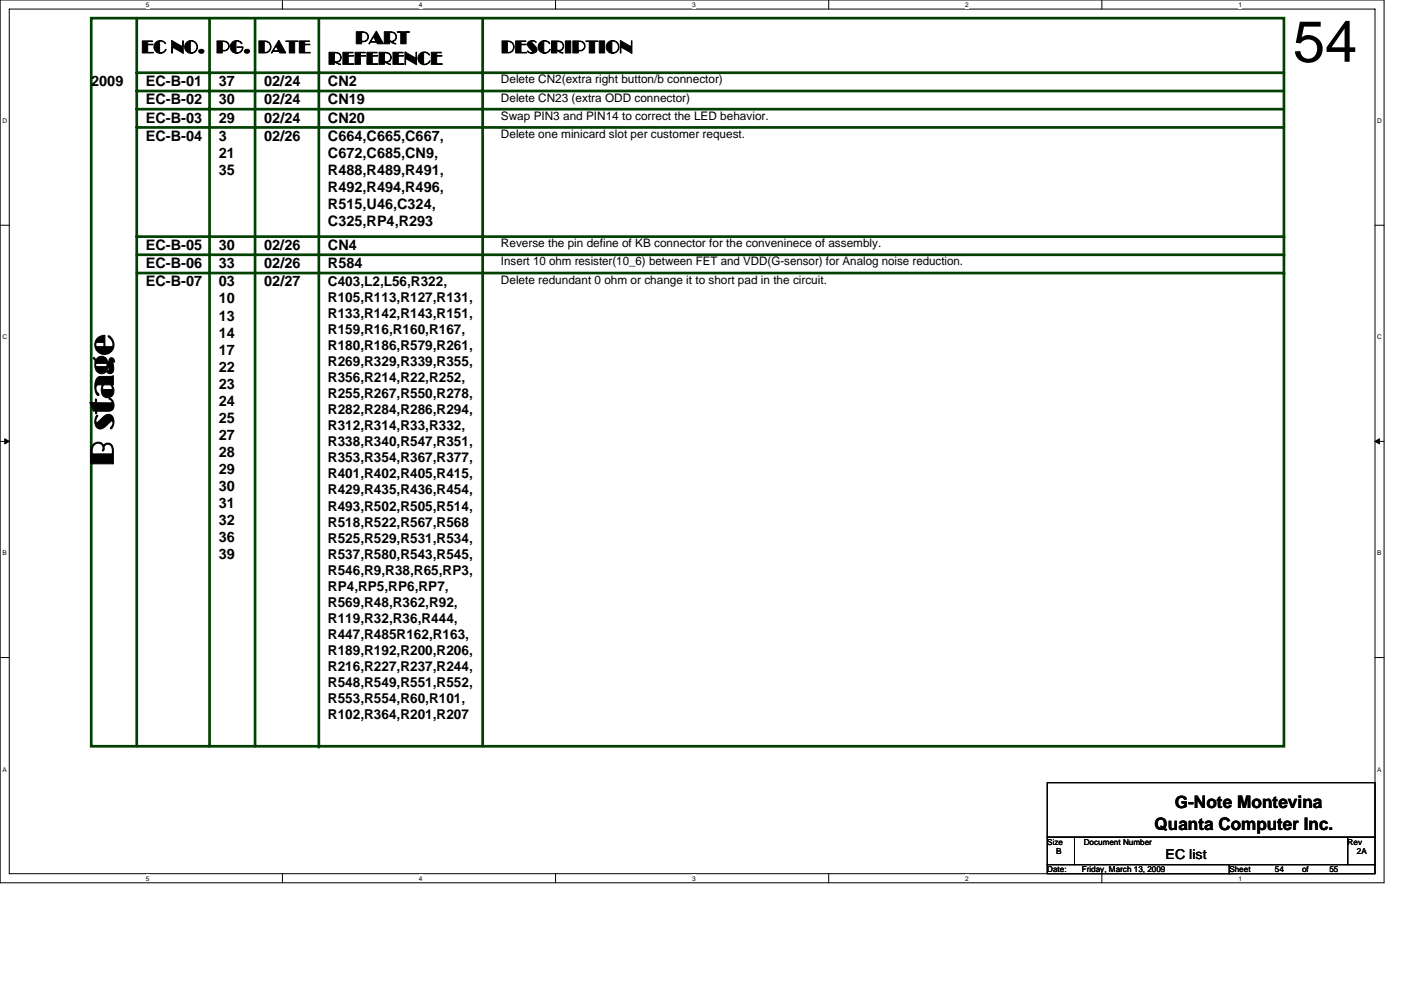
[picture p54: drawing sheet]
<svg xmlns="http://www.w3.org/2000/svg" width="297mm" height="210mm" viewBox="0 0 297 210" stroke-linecap="round" stroke-linejoin="round" font-family="sans-serif">
<defs><g id="words">
<text font-size="12.3" x="274.1" y="13.1">54</text>
<text font-size="6.8" x="24" y="98.8" transform="rotate(-90 24 98.8)">B stage</text>
<g font-size="3.9">
<text x="29.9" y="11.2">EC NO.</text>
<text x="45.8" y="11.2">PG. DATE</text>
<text x="75.3" y="9.3">PART</text>
<text x="106.2" y="11.2">DESCRIPTION</text>
<text x="69.5" y="13.7">REFERENCE</text>
</g>
<g font-size="3.7">
<text x="249.1" y="171.3">G-Note Montevina</text>
<text x="244.8" y="176.1">Quanta Computer Inc.</text>
</g>
<g font-size="3.1">
<text x="19.3" y="18.3">2009</text>
<text x="30.9" y="22.1">EC-B-02</text>
<text x="30.9" y="18.3">EC-B-01</text>
<text x="46.4" y="22.1">30</text>
<text x="46.4" y="18.3">37</text>
<text x="56" y="18.3">02/24</text>
<text x="56" y="22.1">02/24</text>
<text x="69.5" y="22.1">CN19</text>
<text x="69.5" y="18.3">CN2</text>
<text x="30.9" y="29.9">EC-B-04</text>
<text x="30.9" y="26">EC-B-03</text>
<text x="46.4" y="29.9">3</text>
<text x="46.4" y="26">29</text>
<text x="56" y="29.9">02/26</text>
<text x="56" y="26">02/24</text>
<text x="69.5" y="26">CN20</text>
<text x="69.5" y="29.9">C664,C665,C667,</text>
<text x="46.4" y="33.5">21</text>
<text x="69.5" y="33.5">C672,C685,CN9,</text>
<text x="46.4" y="37.1">35</text>
<text x="69.5" y="37.1">R488,R489,R491,</text>
<text x="69.5" y="40.7">R492,R494,R496,</text>
<text x="69.5" y="44.3">R515,U46,C324,</text>
<text x="69.5" y="48">C325,RP4,R293</text>
<text x="30.9" y="53">EC-B-05</text>
<text x="46.4" y="53">30</text>
<text x="56" y="53">02/26</text>
<text x="69.5" y="53">CN4</text>
<text x="30.9" y="56.9">EC-B-06</text>
<text x="46.4" y="56.9">33</text>
<text x="56" y="56.9">02/26</text>
<text x="69.5" y="56.9">R584</text>
<text x="30.9" y="60.7">EC-B-07</text>
<text x="46.4" y="60.7">03</text>
<text x="46.4" y="64.4">10</text>
<text x="56" y="60.7">02/27</text>
<text x="46.4" y="68">13</text>
<text x="46.4" y="71.6">14</text>
<text x="46.4" y="75.2">17</text>
<text x="46.4" y="78.8">22</text>
<text x="46.4" y="82.5">23</text>
<text x="46.4" y="86.1">24</text>
<text x="46.4" y="89.7">25</text>
<text x="46.4" y="93.3">27</text>
<text x="46.4" y="96.9">28</text>
<text x="46.4" y="100.6">29</text>
<text x="46.4" y="104.2">30</text>
<text x="46.4" y="107.8">31</text>
<text x="46.4" y="111.4">32</text>
<text x="46.4" y="115">36</text>
<text x="46.4" y="118.7">39</text>
</g>
<g font-size="2.9">
<text x="69.5" y="60.6">C403,L2,L56,R322,</text>
<text x="69.5" y="64">R105,R113,R127,R131,</text>
<text x="69.5" y="67.4">R133,R142,R143,R151,</text>
<text x="69.5" y="70.8">R159,R16,R160,R167,</text>
<text x="69.5" y="74.2">R180,R186,R579,R261,</text>
<text x="69.5" y="77.6">R269,R329,R339,R355,</text>
<text x="69.5" y="81">R356,R214,R22,R252,</text>
<text x="69.5" y="84.4">R255,R267,R550,R278,</text>
<text x="69.5" y="87.8">R282,R284,R286,R294,</text>
<text x="69.5" y="91.2">R312,R314,R33,R332,</text>
<text x="69.5" y="94.7">R338,R340,R547,R351,</text>
<text x="69.5" y="98.1">R353,R354,R367,R377,</text>
<text x="69.5" y="101.5">R401,R402,R405,R415,</text>
<text x="69.5" y="104.9">R429,R435,R436,R454,</text>
<text x="69.5" y="108.3">R493,R502,R505,R514,</text>
<text x="69.5" y="111.7">R518,R522,R567,R568</text>
<text x="69.5" y="115.1">R525,R529,R531,R534,</text>
<text x="69.5" y="118.5">R537,R580,R543,R545,</text>
<text x="69.5" y="121.9">R546,R9,R38,R65,RP3,</text>
<text x="69.5" y="125.3">RP4,RP5,RP6,RP7,</text>
<text x="69.5" y="128.7">R569,R48,R362,R92,</text>
<text x="69.5" y="132.1">R119,R32,R36,R444,</text>
<text x="69.5" y="135.5">R447,R485R162,R163,</text>
<text x="69.5" y="139">R189,R192,R200,R206,</text>
<text x="69.5" y="142.4">R216,R227,R237,R244,</text>
<text x="69.5" y="145.8">R548,R549,R551,R552,</text>
<text x="69.5" y="149.2">R553,R554,R60,R101,</text>
<text x="69.5" y="152.6">R102,R364,R201,R207</text>
<text x="247.1" y="182.1">EC list</text>
</g>
<g font-size="2.5">
<text x="106.2" y="17.7">Delete CN2(extra right button/b connector)</text>
<text x="106.2" y="21.5">Delete CN23 (extra ODD connector)</text>
<text x="106.2" y="25.4">Swap PIN3 and PIN14 to correct the LED behavior.</text>
<text x="106.2" y="29.3">Delete one minicard slot per customer request.</text>
<text x="106.2" y="52.4">Reverse the pin define of KB connector for the conveninece of assembly.</text>
<text x="106.2" y="56.3">Insert 10 ohm resister(10_6) between FET and VDD(G-sensor) for Analog noise reduction.</text>
<text x="106.2" y="60.2">Delete redundant 0 ohm or change it to short pad in the circuit.</text>
</g>
<g font-size="1.7">
<text x="222" y="179.1">Size</text>
<text x="229.8" y="179.1">Document Number</text>
<text x="285.7" y="179.1">Rev</text>
<text x="222" y="184.9">Date:</text>
<text x="224" y="181.1">B</text>
<text x="229.4" y="184.9">Friday, March 13, 2009</text>
<text x="260.6" y="184.9">Sheet</text>
<text x="270.3" y="184.9">54</text>
<text x="276.1" y="184.9">of</text>
<text x="281.9" y="184.9">55</text>
<text x="287.7" y="181.1">2A</text>
</g>
<g font-size="1.4">
<text x="30.9" y="1.5">5</text>
<text x="88.8" y="1.5">4</text>
<text x="146.7" y="1.5">3</text>
<text x="204.7" y="1.5">2</text>
<text x="262.6" y="1.5">1</text>
<text x=".5" y="26.1">D</text>
<text x="292" y="26.1">D</text>
<text x=".5" y="71.9">C</text>
<text x="292" y="71.9">C</text>
<text x=".5" y="117.8">B</text>
<text x="292" y="117.8">B</text>
<text x=".5" y="163.6">A</text>
<text x="292" y="163.6">A</text>
<text x="30.9" y="186.8">5</text>
<text x="88.8" y="186.8">4</text>
<text x="146.7" y="186.8">3</text>
<text x="204.7" y="186.8">2</text>
<text x="262.6" y="186.8">1</text>
</g>
</g></defs>
<path d="M0 0h293.5v187.2h-293.5zM2 1.9h289.5v183.4h-289.5z" fill="none" stroke="#000" stroke-width=".21"/>
<g fill="#fff">
<path d="M30.9 .2h.8v1.6h-.8z"/>
<path d="M30.9 185.5h.8v1.6h-.8z"/>
</g>
<path d="M59.9 0v1.9M59.9 185.3v1.9" fill="none" stroke="#000" stroke-width=".21"/>
<g fill="#fff">
<path d="M88.8 .2h.8v1.6h-.8z"/>
<path d="M88.8 185.5h.8v1.6h-.8z"/>
</g>
<path d="M117.8 0v1.9M117.8 185.3v1.9" fill="none" stroke="#000" stroke-width=".21"/>
<g fill="#fff">
<path d="M146.7 .2h.8v1.6h-.8z"/>
<path d="M146.7 185.5h.8v1.6h-.8z"/>
</g>
<path d="M175.7 0v1.9M175.7 185.3v1.9" fill="none" stroke="#000" stroke-width=".21"/>
<g fill="#fff">
<path d="M204.7 .2h.7v1.6h-.7z"/>
<path d="M204.7 185.5h.7v1.6h-.7z"/>
</g>
<path d="M233.6 0v1.9M233.6 185.3v1.9" fill="none" stroke="#000" stroke-width=".21"/>
<g fill="#fff">
<path d="M262.6 .2h.7v1.6h-.7z"/>
<path d="M262.6 185.5h.7v1.6h-.7z"/>
<path d="M.5 24.8h1v1.6h-1z"/>
<path d="M292 24.8h1v1.6h-1z"/>
<path d="M.5 70.7h1v1.5h-1z"/>
<path d="M292 70.7h1v1.5h-1z"/>
</g>
<path d="M0 47.8h2M291.5 47.8h2" fill="none" stroke="#000" stroke-width=".21"/>
<g fill="#fff">
<path d="M.5 116.5h.9v1.6h-.9z"/>
<path d="M292 116.5h.9v1.6h-.9z"/>
</g>
<path d="M0 93.6h2M291.5 93.6h2" fill="none" stroke="#000" stroke-width=".21"/>
<path d="M1 93.1l1 .5-1 .5zM291.5 93.6l1-.5v1z" fill="#000" stroke="#000" stroke-width=".21"/>
<g fill="#fff">
<path d="M.5 162.4h.9v1.5h-.9z"/>
<path d="M292 162.4h.9v1.5h-.9z"/>
</g>
<path d="M0 139.5h2M291.5 139.5h2M222 166h69.5v11.6h-69.5zM222 177.6h5.8v5.8h-5.8zM227.8 177.6h57.9v5.8h-57.9zM285.7 177.6h5.8v5.8h-5.8zM222 183.4h38.6v1.9h-38.6zM260.6 183.4h30.9v1.9h-30.9z" fill="none" stroke="#000" stroke-width=".21"/>
<g fill="none" stroke="#004000" stroke-width=".57">
<path d="M19.3 3.9h252.9v154.4h-252.9zM29 15.4h243.2M29 19.3h243.2M29 3.9v154.4M44.4 3.9v154.4M54.1 3.9v154.4M67.6 3.9v154.4M102.3 3.9v154.4M29 23.2h243.2M29 27h243.2M29 50.2h243.2M29 54h243.2"/>
<path d="M29 57.9h243.2M272.2 50.2h.1M272.2 54h.1M272.2 57.9h.1M67.6 158.3h.1"/>
</g>
<use href="#words"/>
</svg>
